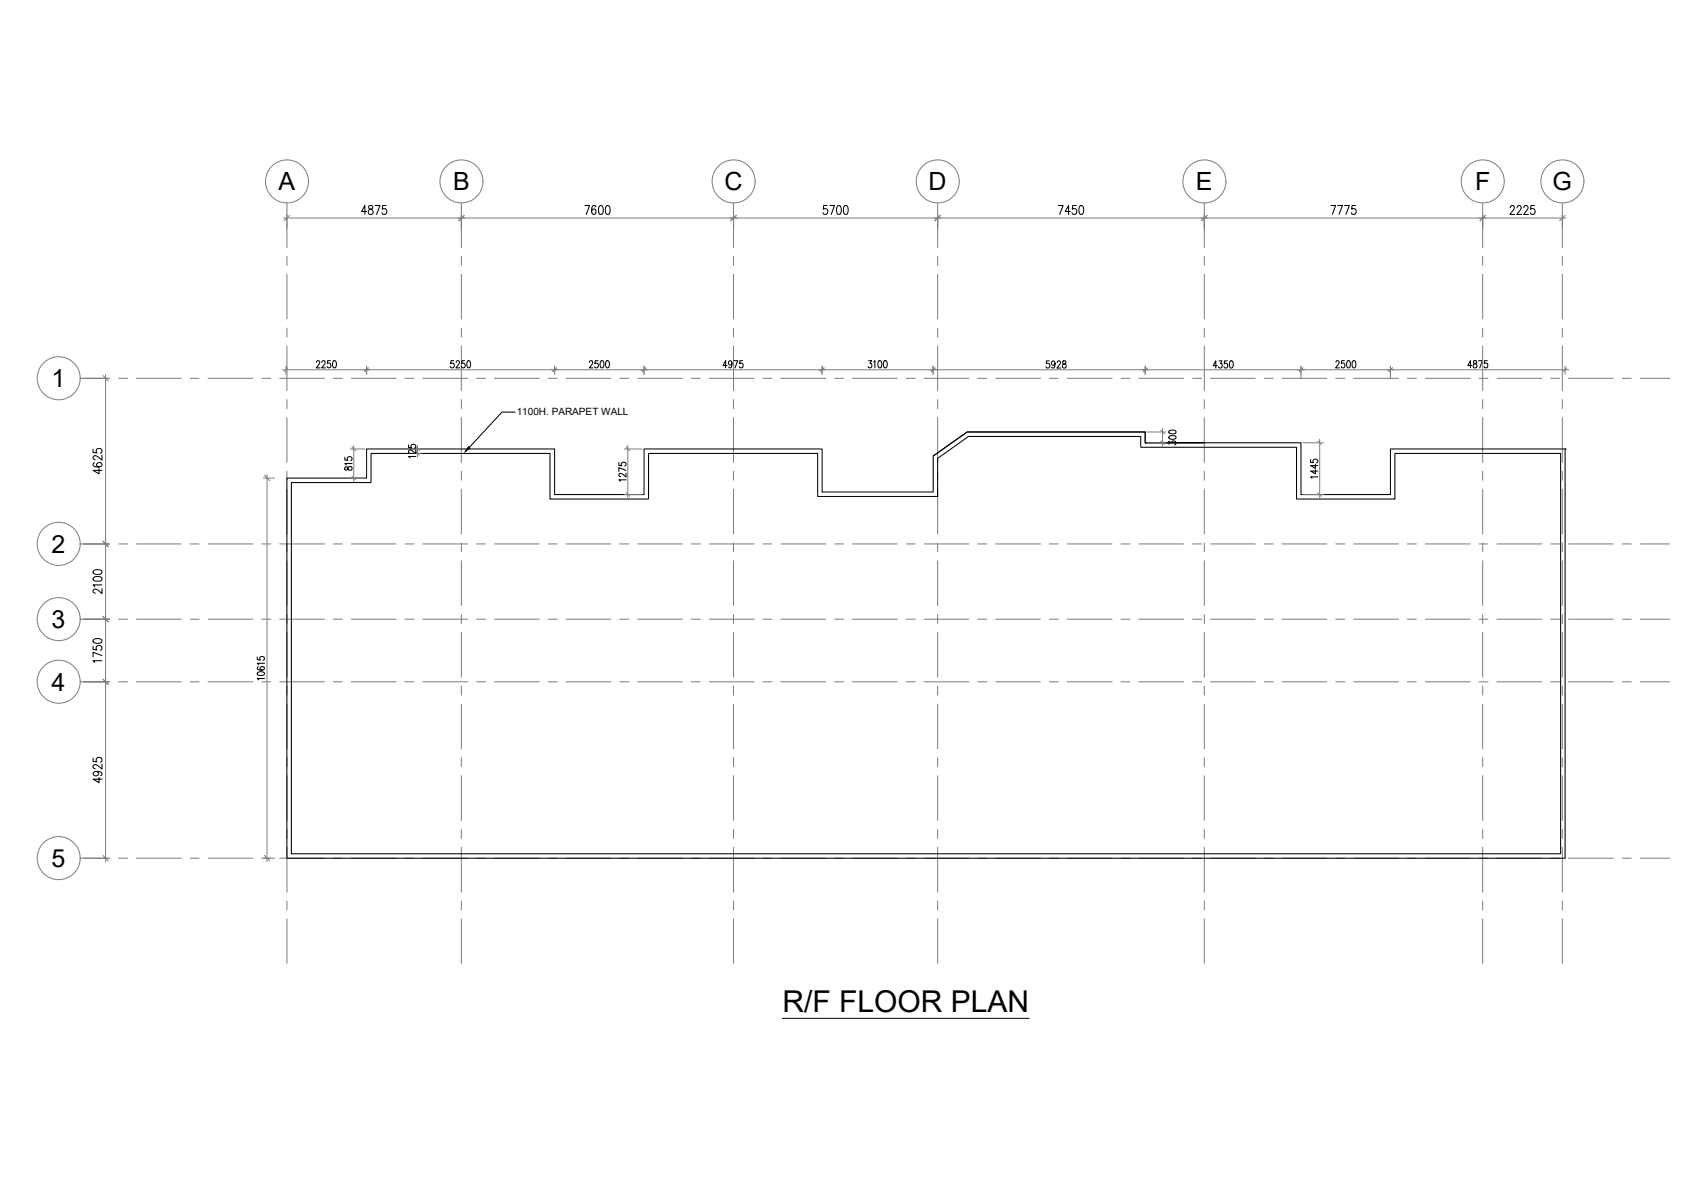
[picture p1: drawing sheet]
<svg xmlns="http://www.w3.org/2000/svg" width="420mm" height="297mm" viewBox="0 0 420 297" stroke-linecap="round" stroke-linejoin="round" font-family="sans-serif">
<defs><g id="words">
<text font-size="7.4" x="193.3" y="249.8">R/F FLOOR PLAN</text>
<g font-size="6.2">
<text x="68.8" y="47">A</text>
<text x="111.9" y="47">B</text>
<text x="178.9" y="47">C</text>
<text x="229.4" y="47">D</text>
<text x="295.4" y="47">E</text>
<text x="364.4" y="47">F</text>
<text x="383.5" y="47">G</text>
<text x="12.7" y="95.6">1</text>
<text x="12.7" y="136.6">2</text>
<text x="12.7" y="155.1">3</text>
<text x="12.7" y="170.6">4</text>
<text x="12.7" y="214.1">5</text>
</g>
<text font-size="2.5" x="127.6" y="102.5">1100H. PARAPET WALL</text>
</g></defs>
<!-- layer: LKF030__DIM -->
<g fill="none" stroke="#808080" stroke-width=".25">
<path d="M69.8 91.3h317.7M70.7 90.4v2M90.6 90.4v2M137 90.4v2M159.1 90.4v2M203.1 90.4v2M230.5 90.4v2M282.9 90.4v2M321.4 90.4v3.1M343.5 90.4v3.1M386.6 90.4v2M65.1 118.1h2.7"/>
<path d="M66 117.2v95.6M86.5 118.1h3.6M86.5 110.9h3.6M87.4 110v8.9M102.4 110.9h1.6M102.4 112h1.6M103.1 110v2.8M154.2 110.9h4.4M155.1 110v13M283.3 109.3h4.7M283.3 106.7h4.7M287.1 105.8v4.4"/>
<path d="M321.8 109.3h5.1M326 108.4v14.6M154.2 122.1h4.4M321.8 122.1h5.1M65.1 211.9h2.7"/>
</g>
<!-- layer: 0 -->
<g fill="none" stroke="#808080" stroke-width=".25">
<path d="M71.5 53.2l-1.3 1.3M114.6 53.2l-1.3 1.3M181.9 53.2l-1.4 1.3M232.2 53.2l-1.3 1.3M298.2 53.2l-1.4 1.3M366.9 53.2l-1.3 1.3M386.6 53.2l-1.4 1.3M25.4 92.7l1.4 1.4M71.1 90.8l-.9 .9M91 90.8l-.9 .9M137.4 90.8l-.9 .9M159.5 90.8l-.9 .9"/>
<path d="M203.5 90.8l-.9 .9M230.9 90.8l-.9 1M283.3 90.9l-.9 .9M321.8 90.8l-.9 1M343.9 90.8l-.9 .9M387 90.8l-.9 .9M65.3 117.4l1.3 1.3M87 117.6l.8 .9M87 110.4l.8 .9M102.7 111.5l.9 .9M102.7 110.4l.9 .9M154.6 110.4l.9 .9"/>
<path d="M286.7 106.2l.9 .9M286.7 108.9l.9 .9M325.5 108.9l.9 .9M25.4 133.6l1.4 1.4M154.6 121.7l.9 .8M325.5 121.7l.9 .8M25.4 152.2l1.4 1.3M25.4 167.7l1.4 1.3M25.4 211.2l1.4 1.4M65.3 211.2l1.3 1.4"/>
</g>
<!-- layer: LKF030__DIM -->
<g fill="none" stroke="#000" stroke-width=".25">
<path d="M78.1 89.5v-.1a.43 .43 0 0 1 .6-.3 .43 .43 0 0 1 .2 .6l-.8 1.1h.9M79.5 89.5l.1-.3a.42 .42 0 0 1 .6-.1 .42 .42 0 0 1 .1 .6l-.8 1.1h.9M81.6 89.1h-.7v.7a.55 .55 0 0 1 .7 .1 .55 .55 0 0 1 0 .7 .55 .55 0 0 1-.7 .1l-.1-.2M82.3 89.1h.4a1.13 1.13 0 0 1 0 1.7h-.2a1.28 1.28 0 0 1-.2-1.7zM112.1 89.1h-.7l-.1 .7a.54 .54 0 0 1 .8 .1 .54 .54 0 0 1-.1 .7 .54 .54 0 0 1-.7-.1M112.7 89.5l.2-.4h.5l.1 .3-.2 .6-.7 .8h.9M114.8 89.1h-.7l-.1 .7a.52 .52 0 0 1 .8 .1 .52 .52 0 0 1-.1 .7 .52 .52 0 0 1-.7-.1M115.5 89.1h.3a1.13 1.13 0 0 1 0 1.7h-.1a1.34 1.34 0 0 1-.2-1.7zM145.6 89.5l.1-.3a.42 .42 0 0 1 .6-.1 .42 .42 0 0 1 0 .6l-.8 1.1h1M147.7 89.1h-.7l-.1 .7a.55 .55 0 0 1 .8 .1 .55 .55 0 0 1 0 .7 .55 .55 0 0 1-.8 .1v-.2M148.4 89.1h.4a1.13 1.13 0 0 1 0 1.7h-.2a1.28 1.28 0 0 1-.2-1.7zM149.8 89.1h.3a1.13 1.13 0 0 1 0 1.7h-.1a1.28 1.28 0 0 1-.2-1.7z"/>
<path d="M179.6 90.2h-1l.6-1.1v1.7M180.8 89.6l-.2 .5a.48 .48 0 0 1-.7-.5 .48 .48 0 0 1 .8-.3l.1 .3a.88 .88 0 0 1-.5 1.2l-.3-.2M181.3 89.1h.9l-.6 1.7M183.4 89.1h-.6l-.1 .7a.52 .52 0 0 1 .8 .1 .52 .52 0 0 1-.1 .7 .52 .52 0 0 1-.8-.1M214.5 89.1h.8l-.4 .6a.53 .53 0 0 1 .4 .8 .53 .53 0 0 1-.9 0M215.8 89.4l.3-.3v1.7M217 89.1h.4a1.13 1.13 0 0 1 0 1.7h-.1a1.28 1.28 0 0 1-.3-1.7zM218.4 89.1h.3a1.13 1.13 0 0 1 0 1.7h-.1a1.28 1.28 0 0 1-.2-1.7zM259.2 89.1h-.7l-.1 .8a.54 .54 0 0 1 .8 0 .54 .54 0 0 1-.1 .8 .54 .54 0 0 1-.7-.2M260.6 89.7l-.2 .4a.48 .48 0 0 1-.7-.5 .48 .48 0 0 1 .8-.2l.1 .3a.88 .88 0 0 1-.5 1.2l-.3-.3M261.2 89.5v-.2a.42 .42 0 0 1 .6-.1 .42 .42 0 0 1 .1 .6l-.8 1.1h.9M262.6 89.2v.5a.65 .65 0 0 1 .7 .4 .65 .65 0 0 1-.3 .8 .56 .56 0 0 1-.6-.6 .56 .56 0 0 1 .7-.5l.2-.4a.45 .45 0 0 0-.7-.2z"/>
<path d="M300.7 90.3h-1.1l.7-1.2v1.8M301.1 89.1h.7l-.3 .7a.52 .52 0 0 1 .4 .8 .52 .52 0 0 1-.9-.1M303.1 89.1h-.6l-.1 .8a.55 .55 0 0 1 .7 0 .55 .55 0 0 1 0 .8 .55 .55 0 0 1-.7 0l-.1-.2M303.9 89.2l.3-.1a1.13 1.13 0 0 1 0 1.8h-.1a1.28 1.28 0 0 1-.2-1.7zM330 89.5l.2-.4h.3l.3 .3-.2 .6-.7 .8h1M332.1 89.1h-.7l-.1 .7a.52 .52 0 0 1 .8 .1 .52 .52 0 0 1-.1 .7 .52 .52 0 0 1-.7-.1M332.8 89.1h.4a1.21 1.21 0 0 1 0 1.7h-.2a1.28 1.28 0 0 1-.2-1.7zM334.2 89.1h.3a1.21 1.21 0 0 1 0 1.7h-.2a1.34 1.34 0 0 1-.1-1.7zM363.6 90.2h-1.1l.7-1.1v1.7M364 89.1v.5a.65 .65 0 0 1 .7 .5 .65 .65 0 0 1-.2 .7 .56 .56 0 0 1-.6-.5 .56 .56 0 0 1 .6-.6l.2-.1v-.5zM365.2 89.1h1l-.7 1.7M367.4 89.1h-.7l-.1 .7a.52 .52 0 0 1 .8 .1 .52 .52 0 0 1-.1 .7 .52 .52 0 0 1-.7-.1"/>
<path d="M85.2 112.9v.7l.7 .1a.55 .55 0 0 1 .1-.8 .55 .55 0 0 1 .7 0 .55 .55 0 0 1 .1 .8h-.2M85.3 115.3v.7h.5a.65 .65 0 0 1 .4-.7 .65 .65 0 0 1 .8 .2 .56 .56 0 0 1-.6 .6 .56 .56 0 0 1-.5-.6l-.1-.2zM87 114.5h-1.8l.3 .3M100.9 109.8v.7l.8 .1a.55 .55 0 0 1 0-.7 .55 .55 0 0 1 .8 0 .55 .55 0 0 1 0 .7h-.1M102.7 112.7h-1.8l.4 .4M102.7 111.1v.9l-.8-.7-.6-.2-.3 .1-.1 .5 .4 .2M152.9 114.2v.7l.7 .1a.55 .55 0 0 1 .1-.7 .55 .55 0 0 1 .7 0 .55 .55 0 0 1 .1 .7h-.2M154.6 118.5h-1.7l.3 .3M154.6 116.8v1l-.8-.7-.6-.2-.2 .1-.1 .4 .4 .3M154.6 116.1l-1.7-.6v.9M288.7 109.7v-.7l.7 .4a.53 .53 0 0 1 .8-.5 .53 .53 0 0 1 0 .9M288.8 107.7l.7-.1a.82 .82 0 0 1 1 .3v.2a1.13 1.13 0 0 1-1.8 0z"/>
<path d="M288.8 106.4l.7-.2a.82 .82 0 0 1 1 .4v.1a1.13 1.13 0 0 1-1.8 0zM323.7 113.5v.7h.8a.54 .54 0 0 1 0-.7 .54 .54 0 0 1 .8 .1 .54 .54 0 0 1-.1 .7M324.9 116v1l-1.2-.7h1.8M324.9 114.7v.9l-1.2-.6h1.8M325.5 117.8h-1.8l.4 .3M63.5 162.2v.7l.8 .1a.55 .55 0 0 1 .1-.8 .55 .55 0 0 1 .7 0 .55 .55 0 0 1 .1 .8h-.2M63.6 166.1l.7-.3a.79 .79 0 0 1 1 .6 1.21 1.21 0 0 1-1.8 0zM63.8 164.7l-.3 .3a1.03 1.03 0 0 0 1.8 0 .53 .53 0 0 0-.6-.4 .53 .53 0 0 0-.4 .7l.4 .2M65.3 167.5h-1.8l.4 .4M65.3 163.8h-1.8l.4 .3"/>
</g>
<!-- layer: LKF040_C TXT3 -->
<path d="M193.3 251.4h60.9" fill="none" stroke="#000" stroke-width=".25"/>
<!-- layer: LKF020__GDIM -->
<g fill="none" stroke="#808080" stroke-width=".25">
<path d="M70 53.8h316.8M70.9 52.9v3.5M114 52.9v3.5M181.2 52.9v3.5M231.6 52.9v3.5M297.5 52.9v3.5M366.2 52.9v3.5M385.9 52.9v3.5M20.7 93.4h6.3M26.1 92.5v120.3M20.7 134.3h6.3M20.7 152.9h6.3"/>
<path d="M20.7 168.3h6.3M20.7 211.9h6.3"/>
</g>
<g fill="none" stroke="#000" stroke-width=".25">
<path d="M90.6 52.2h-1.3l.8-1.5v2.2M91.1 50.9v.6a.79 .79 0 0 1 1 .5 .79 .79 0 0 1-.4 .9 .7 .7 0 0 1-.8-.7 .7 .7 0 0 1 .9-.6l.2-.1a.48 .48 0 0 0-.3-.8zM92.7 50.7h1.2l-.9 2.2M95.4 50.7h-.9l-.1 1a.68 .68 0 0 1 1 0 .68 .68 0 0 1 0 1 .68 .68 0 0 1-1 0v-.2M144.5 50.7h1.1l-.8 2.2M147.2 51.1l-.1-.2-.5-.2a1.63 1.63 0 0 0-.2 2.2 .63 .63 0 0 0 .8-.6 .63 .63 0 0 0-.8-.6l-.3 .5M148.1 50.9l.4-.2a1.43 1.43 0 0 1 0 2.2h-.2a1.29 1.29 0 0 1-.4-1.7zM149.8 50.9l.4-.2a1.43 1.43 0 0 1 0 2.2h-.2a1.29 1.29 0 0 1-.4-1.7zM204.3 50.7h-.8l-.1 1a.68 .68 0 0 1 .9 0 .68 .68 0 0 1 0 1 .68 .68 0 0 1-.9 0l-.1-.2M205 50.7h1.1l-.8 2.2M206.9 50.9l.4-.2a1.43 1.43 0 0 1 0 2.2h-.2a1.29 1.29 0 0 1-.4-1.7zM208.6 50.9l.4-.2a1.43 1.43 0 0 1 0 2.2h-.2a1.29 1.29 0 0 1-.4-1.7z"/>
<path d="M261.4 50.7h1.2l-.9 2.2M264.4 52.2h-1.3l.8-1.5v2.2M265.8 50.7h-.8l-.1 1a.68 .68 0 0 1 .9 0 .68 .68 0 0 1 0 1 .68 .68 0 0 1-.9 0l-.1-.2M266.7 50.9l.5-.2a1.43 1.43 0 0 1 0 2.2h-.2a1.29 1.29 0 0 1-.4-1.7zM328.8 50.7h1.1l-.8 2.2M330.4 50.7h1.2l-.8 2.2M332.1 50.7h1.2l-.9 2.2M334.8 50.7h-.8l-.1 1a.68 .68 0 0 1 .9 0 .68 .68 0 0 1 0 1 .68 .68 0 0 1-.9 0l-.1-.2M373 51.3l.4-.6h.3l.4 .5-.3 .7-.8 1h1.1M374.7 51.3l.4-.6h.3l.4 .5-.3 .7-.9 1h1.2M376.4 51.3l.4-.6h.3l.3 .5-.2 .7-.9 1h1.2M379 50.7h-.8l-.1 1a.68 .68 0 0 1 .9 0 .68 .68 0 0 1 0 1 .68 .68 0 0 1-.9 0l-.1-.2"/>
<path d="M23 110.9v.8l1 .1a.66 .66 0 0 1 0-.9 .66 .66 0 0 1 1 .1 .66 .66 0 0 1-.2 .9M23.3 114.3l-.2 .1-.1 .4a1.66 1.66 0 0 0 2.1 .2 .62 .62 0 0 0-.6-.8 .62 .62 0 0 0-.5 .8l.5 .3M24.5 115.7v1.3l-1.5-.9h2.2M25.2 112.4v1.2a2.42 2.42 0 0 0-1.8-1.1l-.4 .3v.4l.5 .3M23 159.5v.9l1 .1a.66 .66 0 0 1 0-1 .66 .66 0 0 1 1 .1 .66 .66 0 0 1-.2 1M23.1 142.6l.9-.2a.99 .99 0 0 1 1.2 .5l-.1 .4-.8 .2a1.01 1.01 0 0 1-1.3-.5zM23.1 140.9l.9-.2a.99 .99 0 0 1 1.2 .5v.1a1.23 1.23 0 0 1-1.8 .5l-.4-.5zM23.1 157.9l.9-.2a.99 .99 0 0 1 1.2 .5v.2a1.23 1.23 0 0 1-1.8 .4l-.4-.4zM25.2 145.4v1.1a2.42 2.42 0 0 0-1.8-1.1l-.4 .4v.3l.5 .4M25.2 144.4h-2.2l.4 .5M25.2 163.1h-2.2l.4 .5M25.2 161.9l-2.2-.8v1.1"/>
<path d="M23 187.2v.8l1 .1a.66 .66 0 0 1 0-.9 .66 .66 0 0 1 1 .1 .66 .66 0 0 1-.2 .9M23.7 190.5a.57 .57 0 0 1 .7 .6 .57 .57 0 0 1-.8 .5l-.6-.5a1.31 1.31 0 0 1 2.2-.1l-.1 .4-.2 .1M24.5 192v1.2l-1.5-.8h2.2M25.2 188.7v1.2a2.42 2.42 0 0 0-1.8-1.1l-.4 .3v.4l.5 .3"/>
</g>
<!-- layer: LKF020__GRID -->
<g fill="none" stroke="#808080" stroke-width=".25">
<path d="M70.9 50.1v11M114 50.1v11M181.2 50.1v11M231.6 50.1v11M297.5 50.1v11M366.2 50.1v11M385.9 50.1v11M70.9 63.3v2.2M70.9 67.7v11.1M114 63.3v2.2M114 67.7v11.1M181.2 63.3v2.2"/>
<path d="M181.2 67.7v11.1M231.6 63.3v2.2M231.6 67.7v11.1M297.5 63.3v2.2M297.5 67.7v11.1M366.2 63.3v2.2M366.2 67.7v11.1M385.9 63.3v2.2M385.9 67.7v11.1M19.8 93.4h7.3M29.3 93.4h2.2M33.7 93.4h11"/>
<path d="M47 93.4h2.2M51.4 93.4h11M64.6 93.4h2.3M69.1 93.4h11M70.9 81v2.2M70.9 85.4v11.1M70.9 98.7v2.2M82.3 93.4h2.2M86.8 93.4h11M100 93.4h2.2M104.4 93.4h11.1M114 81v2.2"/>
<path d="M114 85.4v11.1M114 98.7v2.2M117.7 93.4h2.2M122.1 93.4h11.1M135.4 93.4h2.2M139.8 93.4h11.1M153.1 93.4h2.2M157.5 93.4h11.1M170.8 93.4h2.2M175.2 93.4h11.1M181.2 81v2.2M181.2 85.4v11.1"/>
<path d="M181.2 98.7v2.2M188.5 93.4h2.2M192.9 93.4h11.1M206.2 93.4h2.2M210.6 93.4h11M223.9 93.4h2.2M228.3 93.4h11M231.6 81v2.2M231.6 85.4v11.1M231.6 98.7v2.2M241.5 93.4h2.3M246 93.4h11"/>
<path d="M259.2 93.4h2.2M263.7 93.4h11M276.9 93.4h2.2M281.3 93.4h11.1M294.6 93.4h2.2M297.5 81v2.2M297.5 85.4v11.1M297.5 98.7v2.2M299 93.4h11M312.3 93.4h2.2M316.7 93.4h11M329.9 93.4h2.3"/>
<path d="M334.4 93.4h11M347.6 93.4h2.2M352.1 93.4h11M365.3 93.4h2.2M366.2 81v2.2M366.2 85.4v11.1M366.2 98.7v2.2M369.7 93.4h11.1M383 93.4h2.2M385.9 81v2.2M385.9 85.4v11.1M385.9 98.7v2.2"/>
<path d="M387.4 93.4h11.1M400.7 93.4h2.2M405.1 93.4h7.3M70.9 103.1v11.1M70.9 116.4v2.2M114 103.1v11.1M114 116.4v2.2M181.2 103.1v11.1M181.2 116.4v2.2M231.6 103.1v11.1M231.6 116.4v2.2M297.5 103.1v11.1"/>
<path d="M297.5 116.4v2.2M366.2 103.1v11.1M366.2 116.4v2.2M385.9 103.1v11.1M385.9 116.4v2.2M19.8 134.3h7.3M29.3 134.3h2.2M33.7 134.3h11M47 134.3h2.2M51.4 134.3h11M64.6 134.3h2.3M69.1 134.3h11"/>
<path d="M70.9 120.8v11.1M70.9 134.1v2.2M70.9 138.5v11M82.3 134.3h2.2M86.8 134.3h11M100 134.3h2.2M104.4 134.3h11.1M114 120.8v11.1M114 134.1v2.2M114 138.5v11M117.7 134.3h2.2M122.1 134.3h11.1"/>
<path d="M135.4 134.3h2.2M139.8 134.3h11.1M153.1 134.3h2.2M157.5 134.3h11.1M170.8 134.3h2.2M175.2 134.3h11.1M181.2 120.8v11.1M181.2 134.1v2.2M181.2 138.5v11M188.5 134.3h2.2M192.9 134.3h11.1M206.2 134.3h2.2"/>
<path d="M210.6 134.3h11M223.9 134.3h2.2M228.3 134.3h11M231.6 120.8v11.1M231.6 134.1v2.2M231.6 138.5v11M241.5 134.3h2.3M246 134.3h11M259.2 134.3h2.2M263.7 134.3h11M276.9 134.3h2.2M281.3 134.3h11.1"/>
<path d="M294.6 134.3h2.2M297.5 120.8v11.1M297.5 134.1v2.2M297.5 138.5v11M299 134.3h11M312.3 134.3h2.2M316.7 134.3h11M329.9 134.3h2.3M334.4 134.3h11M347.6 134.3h2.2M352.1 134.3h11M365.3 134.3h2.2"/>
<path d="M366.2 120.8v11.1M366.2 134.1v2.2M366.2 138.5v11M369.7 134.3h11.1M383 134.3h2.2M385.9 120.8v11.1M385.9 134.1v2.2M385.9 138.5v11M387.4 134.3h11.1M400.7 134.3h2.2M405.1 134.3h7.3M19.8 152.9h7.3"/>
<path d="M29.3 152.9h2.2M33.7 152.9h11M47 152.9h2.2M51.4 152.9h11M64.6 152.9h2.3M69.1 152.9h11M70.9 151.8v2.2M70.9 156.2v11M82.3 152.9h2.2M86.8 152.9h11M100 152.9h2.2M104.4 152.9h11.1"/>
<path d="M114 151.8v2.2M114 156.2v11M117.7 152.9h2.2M122.1 152.9h11.1M135.4 152.9h2.2M139.8 152.9h11.1M153.1 152.9h2.2M157.5 152.9h11.1M170.8 152.9h2.2M175.2 152.9h11.1M181.2 151.8v2.2M181.2 156.2v11"/>
<path d="M188.5 152.9h2.2M192.9 152.9h11.1M206.2 152.9h2.2M210.6 152.9h11M223.9 152.9h2.2M228.3 152.9h11M231.6 151.8v2.2M231.6 156.2v11M241.5 152.9h2.3M246 152.9h11M259.2 152.9h2.2M263.7 152.9h11"/>
<path d="M276.9 152.9h2.2M281.3 152.9h11.1M294.6 152.9h2.2M297.5 151.8v2.2M297.5 156.2v11M299 152.9h11M312.3 152.9h2.2M316.7 152.9h11M329.9 152.9h2.3M334.4 152.9h11M347.6 152.9h2.2M352.1 152.9h11"/>
<path d="M365.3 152.9h2.2M366.2 151.8v2.2M366.2 156.2v11M369.7 152.9h11.1M383 152.9h2.2M385.9 151.8v2.2M385.9 156.2v11M387.4 152.9h11.1M400.7 152.9h2.2M405.1 152.9h7.3M19.8 168.3h7.3M29.3 168.3h2.2"/>
<path d="M33.7 168.3h11M47 168.3h2.2M51.4 168.3h11M64.6 168.3h2.3M69.1 168.3h11M70.9 169.4v2.2M70.9 173.8v11.1M82.3 168.3h2.2M86.8 168.3h11M100 168.3h2.2M104.4 168.3h11.1M114 169.4v2.2"/>
<path d="M114 173.8v11.1M117.7 168.3h2.2M122.1 168.3h11.1M135.4 168.3h2.2M139.8 168.3h11.1M153.1 168.3h2.2M157.5 168.3h11.1M170.8 168.3h2.2M175.2 168.3h11.1M181.2 169.4v2.2M181.2 173.8v11.1M188.5 168.3h2.2"/>
<path d="M192.9 168.3h11.1M206.2 168.3h2.2M210.6 168.3h11M223.9 168.3h2.2M228.3 168.3h11M231.6 169.4v2.2M231.6 173.8v11.1M241.5 168.3h2.3M246 168.3h11M259.2 168.3h2.2M263.7 168.3h11M276.9 168.3h2.2"/>
<path d="M281.3 168.3h11.1M294.6 168.3h2.2M297.5 169.4v2.2M297.5 173.8v11.1M299 168.3h11M312.3 168.3h2.2M316.7 168.3h11M329.9 168.3h2.3M334.4 168.3h11M347.6 168.3h2.2M352.1 168.3h11M365.3 168.3h2.2"/>
<path d="M366.2 169.4v2.2M366.2 173.8v11.1M369.7 168.3h11.1M383 168.3h2.2M385.9 169.4v2.2M385.9 173.8v11.1M387.4 168.3h11.1M400.7 168.3h2.2M405.1 168.3h7.3M70.9 187.1v2.2M70.9 191.5v11.1M114 187.1v2.2"/>
<path d="M114 191.5v11.1M181.2 187.1v2.2M181.2 191.5v11.1M231.6 187.1v2.2M231.6 191.5v11.1M297.5 187.1v2.2M297.5 191.5v11.1M366.2 187.1v2.2M366.2 191.5v11.1M385.9 187.1v2.2M385.9 191.5v11.1M19.8 211.9h7.3"/>
<path d="M29.3 211.9h2.2M33.7 211.9h11M47 211.9h2.2M51.4 211.9h11M64.6 211.9h2.3M69.1 211.9h11M70.9 204.8v2.2M70.9 209.2v11.1M82.3 211.9h2.2M86.8 211.9h11M100 211.9h2.2M104.4 211.9h11.1"/>
<path d="M114 204.8v2.2M114 209.2v11.1M117.7 211.9h2.2M122.1 211.9h11.1M135.4 211.9h2.2M139.8 211.9h11.1M153.1 211.9h2.2M157.5 211.9h11.1M170.8 211.9h2.2M175.2 211.9h11.1M181.2 204.8v2.2M181.2 209.2v11.1"/>
<path d="M188.5 211.9h2.2M192.9 211.9h11.1M206.2 211.9h2.2M210.6 211.9h11M223.9 211.9h2.2M228.3 211.9h11M231.6 204.8v2.2M231.6 209.2v11.1M241.5 211.9h2.3M246 211.9h11M259.2 211.9h2.2M263.7 211.9h11"/>
<path d="M276.9 211.9h2.2M281.3 211.9h11.1M294.6 211.9h2.2M297.5 204.8v2.2M297.5 209.2v11.1M299 211.9h11M312.3 211.9h2.2M316.7 211.9h11M329.9 211.9h2.3M334.4 211.9h11M347.6 211.9h2.2M352.1 211.9h11"/>
<path d="M365.3 211.9h2.2M366.2 204.8v2.2M366.2 209.2v11.1M369.7 211.9h11.1M383 211.9h2.2M385.9 204.8v2.2M385.9 209.2v11.1M387.4 211.9h11.1M400.7 211.9h2.2M405.1 211.9h7.3M70.9 222.5v2.2M70.9 226.9v11"/>
<path d="M114 222.5v2.2M114 226.9v11M181.2 222.5v2.2M181.2 226.9v11M231.6 222.5v2.2M231.6 226.9v11M297.5 222.5v2.2M297.5 226.9v11M366.2 222.5v2.2M366.2 226.9v11M385.9 222.5v2.2M385.9 226.9v11"/>
<circle cx="70.9" cy="44.8" r="5.3"/>
<circle cx="114" cy="44.8" r="5.3"/>
<circle cx="181.2" cy="44.8" r="5.3"/>
<circle cx="231.6" cy="44.8" r="5.3"/>
<circle cx="297.5" cy="44.8" r="5.3"/>
<circle cx="366.2" cy="44.8" r="5.3"/>
<circle cx="385.9" cy="44.8" r="5.3"/>
<circle cx="14.5" cy="93.4" r="5.3"/>
<circle cx="14.5" cy="134.3" r="5.3"/>
<circle cx="14.5" cy="152.9" r="5.3"/>
<circle cx="14.5" cy="168.3" r="5.3"/>
<circle cx="14.5" cy="211.9" r="5.3"/>
</g>
<!-- layer: LKF2131S WALL -->
<path d="M282.9 109.3v-2.6h-44l-8.4 5.9" fill="none" stroke="#000" stroke-width=".25"/>
<!-- layer: LKF2131P PARA -->
<path d="M72 119.2h19.7v-7.2h44.1v11.2h24.4v-11.2h41.8v10.6h29.6v-9.4l7.6-5.4h42.6v2.6h38.5v12.8h24.3v-11.2h40.9v98.8h-313.5zM282.9 109.3v-2.6h-44l-8.4 5.9v8.9h-27.4v-10.6h-44v11.2h-22.1v-11.2h-46.4v7.2h-19.7v93.8h315.7v-101M297.5 109.3h-14.6h38.5v12.8h22.1v-11.2h43.1M386.6 110.9h.1" fill="none" stroke="#000" stroke-width=".25"/>
<!-- layer: LKF040_A TXT -->
<path d="M115.7 110.3l.4 .3-1.1 .8z" fill="#000" stroke="#000" stroke-width=".25"/>
<path d="M127.2 101.8h-3.2l-8.1 8.7" fill="none" stroke="#000" stroke-width=".25"/>
<use href="#words"/>
</svg>
